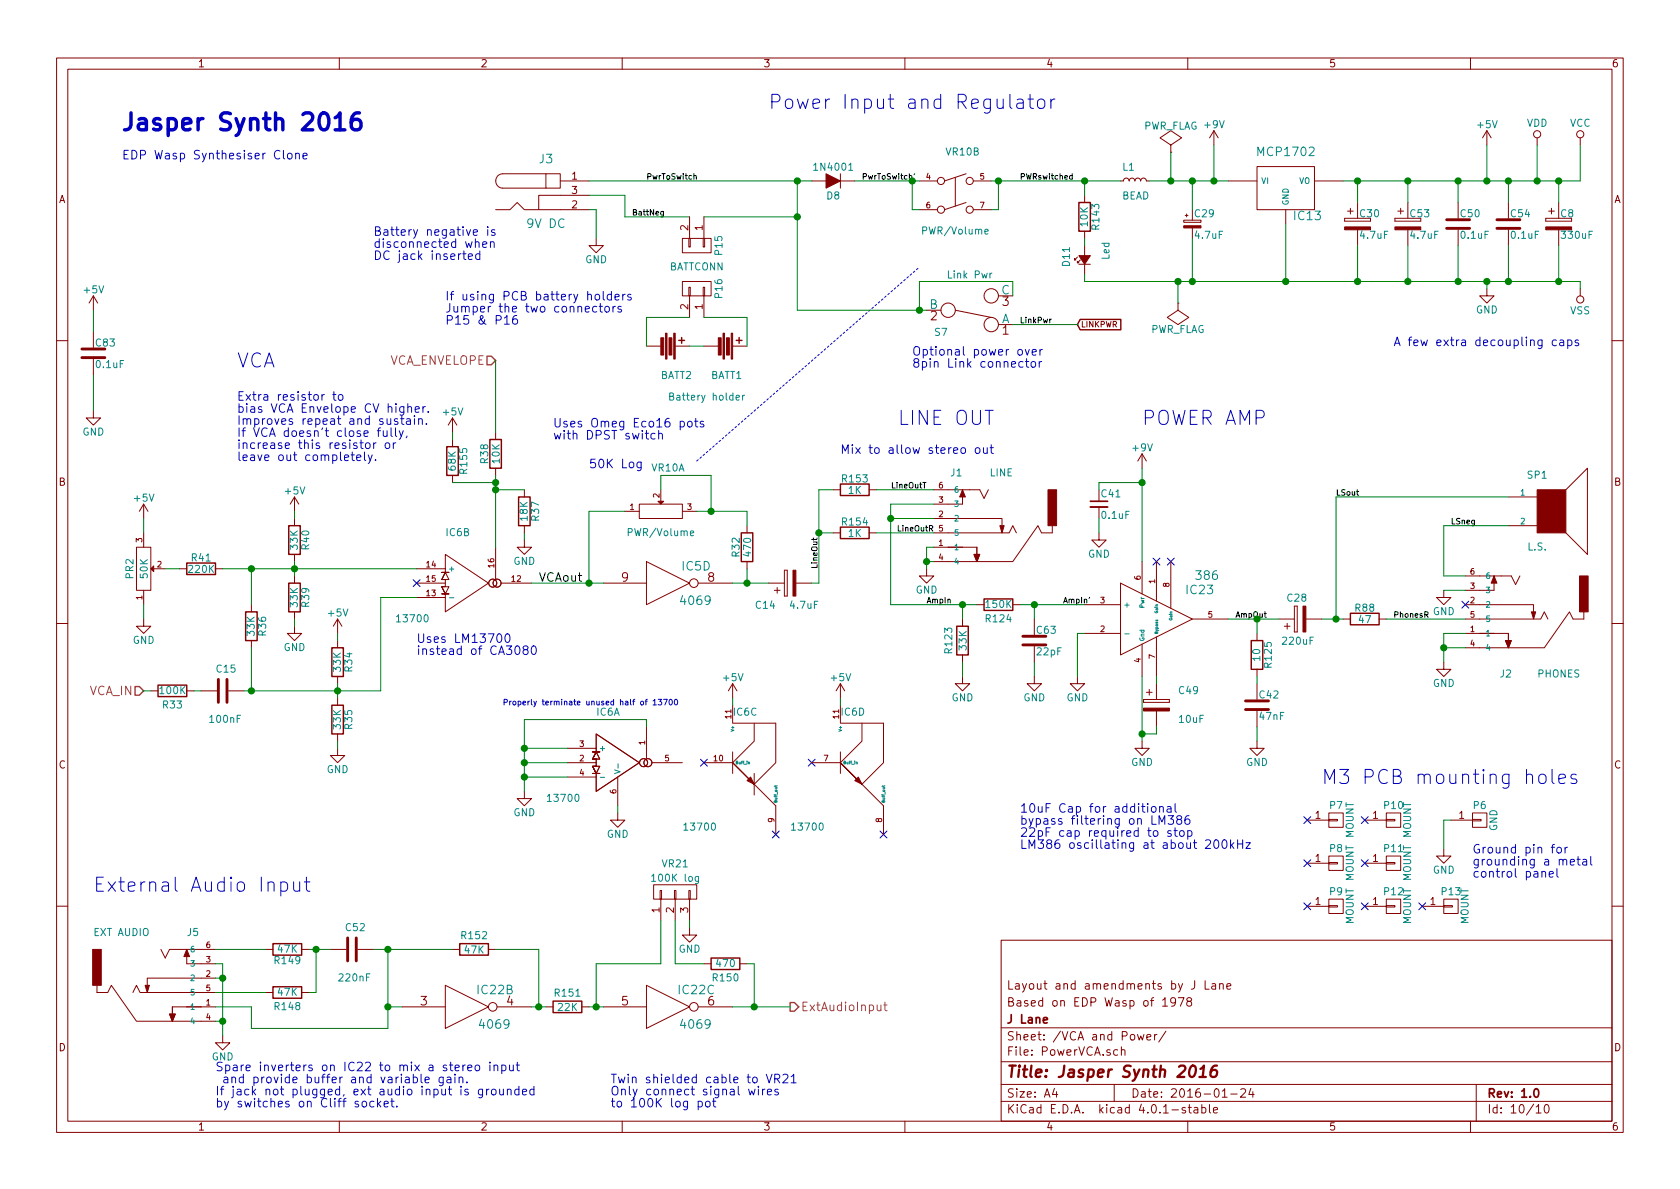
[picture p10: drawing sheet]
<svg xmlns="http://www.w3.org/2000/svg" width="297mm" height="210mm" viewBox="0 0 297 210" stroke-linecap="round" stroke-linejoin="round" font-family="sans-serif">
<defs><g id="words">
<text font-size="4.2" fill="#0000c2" x="21.6" y="23.1">Jasper Synth 2016</text>
<g font-size="3.5" fill="#0000c2">
<text x="135.9" y="19.3">Power Input and Regulator</text>
<text x="41.9" y="65">VCA</text>
<text x="158.7" y="75.2">LINE OUT</text>
<text x="201.9" y="75.2">POWER AMP</text>
<text x="233.7" y="138.7">M3 PCB mounting holes</text>
<text x="16.5" y="157.7">External Audio Input</text>
</g>
<text font-size="2.8" fill="#840000" x="178" y="190.5">Title: Jasper Synth 2016</text>
<g font-size="2.1" fill="#0000c2">
<text x="21.6" y="28.2">EDP Wasp Synthesiser Clone</text>
<text x="66" y="41.7">Battery negative is</text>
<text x="66" y="43.8">disconnected when</text>
<text x="66" y="46">DC jack inserted</text>
<text x="78.7" y="53.1">If using PCB battery holders</text>
<text x="78.7" y="55.3">Jumper the two connectors</text>
<text x="78.7" y="57.4">P15 &amp; P16</text>
<text x="161.3" y="62.9">Optional power over</text>
<text x="161.3" y="65">8pin Link connector</text>
<text x="246.4" y="61.2">A few extra decoupling caps</text>
<text x="41.9" y="70.9">Extra resistor to</text>
<text x="41.9" y="73">bias VCA Envelope CV higher.</text>
<text x="41.9" y="75.1">Improves repeat and sustain.</text>
<text x="41.9" y="77.3">If VCA doesn't close fully,</text>
<text x="97.8" y="75.6">Uses Omeg Eco16 pots</text>
<text x="97.8" y="77.7">with DPST switch</text>
<text x="41.9" y="79.4">increase this resistor or</text>
<text x="41.9" y="81.5">leave out completely.</text>
<text x="104.1" y="82.8">50K Log</text>
<text x="148.6" y="80.3">Mix to allow stereo out</text>
<text x="73.7" y="113.7">Uses LM13700</text>
<text x="73.7" y="115.8">instead of CA3080</text>
<text x="180.3" y="143.7">10uF Cap for additional</text>
<text x="180.3" y="145.8">bypass filtering on LM386</text>
<text x="180.3" y="148">22pF cap required to stop</text>
<text x="180.3" y="150.1">LM386 oscillating at about 200kHz</text>
<text x="260.3" y="150.9">Ground pin for</text>
<text x="260.3" y="153.1">grounding a metal</text>
<text x="260.3" y="155.2">control panel</text>
<text x="38.1" y="189.4">Spare inverters on IC22 to mix a stereo input</text>
<text x="38.7" y="191.6">and provide buffer and variable gain.</text>
<text x="107.9" y="191.6">Twin shielded cable to VR21</text>
<text x="38.1" y="193.7">If jack not plugged, ext audio input is grounded</text>
<text x="38.1" y="195.8">by switches on Cliff socket.</text>
<text x="107.9" y="193.7">Only connect signal wires</text>
<text x="107.9" y="195.8">to 100K log pot</text>
</g>
<g font-size="2.1" fill="#008484">
<text x="95.4" y="28.9">J3</text>
<text x="222.6" y="27.6">MCP1702</text>
<text x="93.4" y="40.3">9V DC</text>
<text x="228.9" y="38.9">IC13</text>
<text x="164.3" y="54.6">B</text>
<text x="177" y="57.1">A</text>
<text x="120.6" y="100.9">IC5D</text>
<text x="120.6" y="107">4069</text>
<text x="209.9" y="105.1">IC23</text>
<text x="211.6" y="102.5">386</text>
<text x="84.5" y="175.8">IC22B</text>
<text x="120.1" y="175.8">IC22C</text>
<text x="85" y="181.9">4069</text>
<text x="120.6" y="181.9">4069</text>
</g>
<text font-size="2.1" fill="#008400" x="177" y="52.1">C</text>
<g font-size="2.1" fill="#840000">
<text x="164.5" y="56.6">2</text>
<text x="177.2" y="59.2">1</text>
<text x="177.2" y="54.1">3</text>
<text x="109.9" y="102.9">9</text>
<text x="125.1" y="102.9">8</text>
<text x="74.3" y="177.8">3</text>
<text x="89.6" y="177.8">4</text>
<text x="109.9" y="177.8">5</text>
<text x="125.1" y="177.8">6</text>
<text x="178" y="178">Based on EDP Wasp of 1978</text>
<text x="178" y="175">Layout and amendments by J Lane</text>
<text x="178" y="184">Sheet: /VCA and Power/</text>
<text x="178" y="181">J Lane</text>
<text x="178" y="186.7">File: PowerVCA.sch</text>
<text x="178" y="196.9">KiCad E.D.A. kicad 4.0.1-stable</text>
<text x="178" y="194.1">Size: A4</text>
<text x="200" y="194.1">Date: 2016-01-24</text>
<text x="263" y="194.1">Rev: 1.0</text>
<text x="263" y="196.9">Id: 10/10</text>
</g>
<g font-size="2.1" fill="#848400">
<text x="68.5" y="64.5">VCA_ENVELOPE</text>
<text x="15.7" y="122.9">VCA_IN</text>
<text x="141.6" y="178.8">ExtAudioInput</text>
</g>
<text font-size="2.1" x="95.2" y="102.9">VCAout</text>
<g font-size="1.8" fill="#840000">
<text x="35" y="11.9">1</text>
<text x="85" y="11.9">2</text>
<text x="135" y="11.9">3</text>
<text x="185" y="11.9">4</text>
<text x="235" y="11.9">5</text>
<text x="285" y="11.9">6</text>
<text x="10.4" y="35.9">A</text>
<text x="101.1" y="31.7">1</text>
<text x="101.1" y="34.3">3</text>
<text x="285.4" y="35.9">A</text>
<text x="101.1" y="36.8">2</text>
<text x="121.7" y="40.7" transform="rotate(-90 121.7 40.7)">2</text>
<text x="124.2" y="40.7" transform="rotate(-90 124.2 40.7)">1</text>
<text x="121.7" y="54.7" transform="rotate(-90 121.7 54.7)">2</text>
<text x="124.2" y="54.7" transform="rotate(-90 124.2 54.7)">1</text>
<text x="10.4" y="85.9">B</text>
<text x="285.4" y="85.9">B</text>
<text x="10.4" y="135.9">C</text>
<text x="285.4" y="135.9">C</text>
<text x="232.6" y="144.8">1</text>
<text x="242.7" y="144.8">1</text>
<text x="258" y="144.8">1</text>
<text x="232.6" y="152.4">1</text>
<text x="242.7" y="152.4">1</text>
<text x="116.6" y="161.4" transform="rotate(-90 116.6 161.4)">1</text>
<text x="119.1" y="161.4" transform="rotate(-90 119.1 161.4)">2</text>
<text x="121.7" y="161.4" transform="rotate(-90 121.7 161.4)">3</text>
<text x="232.6" y="160">1</text>
<text x="242.7" y="160">1</text>
<text x="252.9" y="160">1</text>
<text x="10.4" y="185.9">D</text>
<text x="285.4" y="185.9">D</text>
<text x="35" y="199.9">1</text>
<text x="85" y="199.9">2</text>
<text x="135" y="199.9">3</text>
<text x="185" y="199.9">4</text>
<text x="235" y="199.9">5</text>
<text x="285" y="199.9">6</text>
</g>
<g font-size="1.8" fill="#008484">
<text x="202.1" y="22.9">PWR_FLAG</text>
<text x="213" y="22.7">+9V</text>
<text x="261.3" y="22.7">+5V</text>
<text x="269.9" y="22.4">VDD</text>
<text x="277.5" y="22.4">VCC</text>
<text x="167.3" y="27.5">VR10B</text>
<text x="144.2" y="30.2">1N4001</text>
<text x="146.2" y="35.2">D8</text>
<text x="198.3" y="35.2">BEAD</text>
<text x="198.5" y="30.2">L1</text>
<text x="163.4" y="41.4">PWR/Volume</text>
<text x="192.3" y="40" transform="rotate(-90 192.3 40)">10K</text>
<text x="194.4" y="40.5" transform="rotate(-90 194.4 40.5)">R143</text>
<text x="211.3" y="38.4">C29</text>
<text x="240.5" y="38.4">C30</text>
<text x="249.4" y="38.4">C53</text>
<text x="258.3" y="38.4">C50</text>
<text x="267.2" y="38.4">C54</text>
<text x="276" y="38.4">C8</text>
<text x="103.5" y="46.5">GND</text>
<text x="118.2" y="47.8">BATTCONN</text>
<text x="127.7" y="45" transform="rotate(-90 127.7 45)">P15</text>
<text x="189.2" y="47" transform="rotate(-90 189.2 47)">D11</text>
<text x="196.1" y="45.9" transform="rotate(-90 196.1 45.9)">Led</text>
<text x="211.4" y="42.2">4.7uF</text>
<text x="240.6" y="42.2">4.7uF</text>
<text x="249.5" y="42.2">4.7uF</text>
<text x="258.4" y="42.2">0.1uF</text>
<text x="267.3" y="42.2">0.1uF</text>
<text x="276.3" y="42.2">330uF</text>
<text x="14.9" y="51.9">+5V</text>
<text x="127.7" y="52.6" transform="rotate(-90 127.7 52.6)">P16</text>
<text x="167.8" y="49.2">Link Pwr</text>
<text x="165.3" y="59.4">S7</text>
<text x="203.3" y="58.9">PWR_FLAG</text>
<text x="260.9" y="55.4">GND</text>
<text x="277.6" y="55.6">VSS</text>
<text x="17" y="61.3">C83</text>
<text x="17.1" y="65.1">0.1uF</text>
<text x="116.7" y="67">BATT2</text>
<text x="118.9" y="70.8">Battery holder</text>
<text x="125.6" y="67">BATT1</text>
<text x="14.6" y="77">GND</text>
<text x="78.4" y="73.5">+5V</text>
<text x="80.6" y="83.2" transform="rotate(-90 80.6 83.2)">68K</text>
<text x="82.6" y="83.6" transform="rotate(-90 82.6 83.6)">R155</text>
<text x="86.3" y="81.9" transform="rotate(-90 86.3 81.9)">R38</text>
<text x="88.3" y="81.9" transform="rotate(-90 88.3 81.9)">10K</text>
<text x="115.3" y="83.4">VR10A</text>
<text x="200.3" y="79.8">+9V</text>
<text x="23.8" y="88.7">+5V</text>
<text x="50.5" y="87.4">+5V</text>
<text x="149" y="85.3">R153</text>
<text x="150" y="87.3">1K</text>
<text x="168.1" y="84.2">J1</text>
<text x="175" y="84.2">LINE</text>
<text x="194.8" y="87.9">C41</text>
<text x="270.1" y="84.6">SP1</text>
<text x="78.9" y="94.8">IC6B</text>
<text x="93.3" y="92" transform="rotate(-90 93.3 92)">18K</text>
<text x="95.3" y="92" transform="rotate(-90 95.3 92)">R37</text>
<text x="111.4" y="94.8">PWR/Volume</text>
<text x="149" y="92.9">R154</text>
<text x="150" y="94.9">1K</text>
<text x="194.9" y="91.7">0.1uF</text>
<text x="33.5" y="101.3">220K</text>
<text x="33.9" y="99.3">R41</text>
<text x="52.6" y="97.1" transform="rotate(-90 52.6 97.1)">33K</text>
<text x="54.7" y="97.1" transform="rotate(-90 54.7 97.1)">R40</text>
<text x="90.8" y="99.9">GND</text>
<text x="130.8" y="98.4" transform="rotate(-90 130.8 98.4)">R32</text>
<text x="132.8" y="98.2" transform="rotate(-90 132.8 98.2)">470</text>
<text x="192.4" y="98.6">GND</text>
<text x="270.2" y="97.3">L.S.</text>
<text x="23.6" y="102.3" transform="rotate(-90 23.6 102.3)">PR2</text>
<text x="26.1" y="102.2" transform="rotate(-90 26.1 102.2)">50K</text>
<text x="52.6" y="107.3" transform="rotate(-90 52.6 107.3)">33K</text>
<text x="54.7" y="107.3" transform="rotate(-90 54.7 107.3)">R39</text>
<text x="133.7" y="107.6">C14</text>
<text x="139.8" y="107.6">4.7uF</text>
<text x="161.9" y="104.9">GND</text>
<text x="174.4" y="107.5">150K</text>
<text x="227.7" y="106.4">C28</text>
<text x="23.4" y="113.8">GND</text>
<text x="45" y="112.4" transform="rotate(-90 45 112.4)">33K</text>
<text x="47" y="112.4" transform="rotate(-90 47 112.4)">R36</text>
<text x="58.1" y="109">+5V</text>
<text x="70.4" y="110">13700</text>
<text x="174.4" y="110">R124</text>
<text x="183.4" y="112.1">C63</text>
<text x="226.9" y="114">220uF</text>
<text x="239.7" y="108.1">R88</text>
<text x="240.3" y="110.2">47</text>
<text x="253.3" y="108.8">GND</text>
<text x="38.3" y="118.9">C15</text>
<text x="50.1" y="115.1">GND</text>
<text x="60.2" y="118.7" transform="rotate(-90 60.2 118.7)">33K</text>
<text x="62.3" y="118.7" transform="rotate(-90 62.3 118.7)">R34</text>
<text x="168.4" y="115.4" transform="rotate(-90 168.4 115.4)">R123</text>
<text x="170.9" y="114.9" transform="rotate(-90 170.9 114.9)">33K</text>
<text x="183.4" y="115.9">22pF</text>
<text x="222.8" y="116.8" transform="rotate(-90 222.8 116.8)">10</text>
<text x="224.8" y="117.9" transform="rotate(-90 224.8 117.9)">R125</text>
<text x="265.3" y="119.8">J2</text>
<text x="271.9" y="119.8">PHONES</text>
<text x="28.4" y="122.7">100K</text>
<text x="28.9" y="125.3">R33</text>
<text x="127.9" y="120.4">+5V</text>
<text x="147" y="120.4">+5V</text>
<text x="168.2" y="124">GND</text>
<text x="180.9" y="124">GND</text>
<text x="188.5" y="124">GND</text>
<text x="208.5" y="122.7">C49</text>
<text x="222.7" y="123.5">C42</text>
<text x="253.3" y="121.5">GND</text>
<text x="37.2" y="127.8">100nF</text>
<text x="60.2" y="128.9" transform="rotate(-90 60.2 128.9)">33K</text>
<text x="62.3" y="128.9" transform="rotate(-90 62.3 128.9)">R35</text>
<text x="105.5" y="126.5">IC6A</text>
<text x="129.7" y="126.5">IC6C</text>
<text x="148.8" y="126.5">IC6D</text>
<text x="208.6" y="127.8">10uF</text>
<text x="222.8" y="127.3">47nF</text>
<text x="57.7" y="136.7">GND</text>
<text x="200" y="135.4">GND</text>
<text x="220.3" y="135.4">GND</text>
<text x="97.1" y="141.8">13700</text>
<text x="235.2" y="143">P7</text>
<text x="244.8" y="143">P10</text>
<text x="260.6" y="143">P6</text>
<text x="90.8" y="144.3">GND</text>
<text x="107.3" y="148.1">GND</text>
<text x="121.2" y="146.9">13700</text>
<text x="140.3" y="146.9">13700</text>
<text x="264.7" y="147" transform="rotate(-90 264.7 147)">GND</text>
<text x="115.7" y="155.9">100K log</text>
<text x="117.1" y="153.4">VR21</text>
<text x="235.2" y="150.7">P8</text>
<text x="244.8" y="150.7">P11</text>
<text x="253.3" y="154.5">GND</text>
<text x="235.2" y="158.3">P9</text>
<text x="244.8" y="158.3">P12</text>
<text x="255" y="158.3">P13</text>
<text x="16.7" y="165.5">EXT AUDIO</text>
<text x="33.1" y="165.5">J5</text>
<text x="61.2" y="164.6">C52</text>
<text x="81.7" y="166.1">R152</text>
<text x="239.3" y="163.5" transform="rotate(-90 239.3 163.5)">MOUNT MOUNT MOUNT</text>
<text x="249.5" y="163.5" transform="rotate(-90 249.5 163.5)">MOUNT MOUNT MOUNT</text>
<text x="259.6" y="163.5" transform="rotate(-90 259.6 163.5)">MOUNT</text>
<text x="48.7" y="170.5">R149</text>
<text x="49.2" y="168.4">47K</text>
<text x="60.1" y="173.5">220nF</text>
<text x="82.2" y="168.6">47K</text>
<text x="120" y="168.4">GND</text>
<text x="126.2" y="173.5">R150</text>
<text x="126.8" y="171">470</text>
<text x="48.7" y="178.6">R148</text>
<text x="49.2" y="176.1">47K</text>
<text x="98.2" y="176.2">R151</text>
<text x="98.7" y="178.8">22K</text>
<text x="37.4" y="187.5">GND</text>
</g>
<g font-size="1.4">
<text x="114.3" y="31.7">PwrToSwitch</text>
<text x="152.4" y="31.7">PwrToSwitch'</text>
<text x="180.3" y="31.7">PWRswitched</text>
<text x="111.8" y="38.1">BattNeg</text>
<text x="180.3" y="57.1">LinkPwr</text>
<text x="157.8" y="86.4">LineOutT</text>
<text x="236.2" y="87.6">LSout</text>
<text x="158.9" y="94">LineOutR</text>
<text x="256.5" y="92.7">LSneg</text>
<text x="144.5" y="100.6" transform="rotate(-90 144.5 100.6)">LineOut</text>
<text x="163.8" y="106.7">AmpIn</text>
<text x="188" y="106.7">AmpIn'</text>
<text x="246.4" y="109.2">PhonesR</text>
</g>
<g font-size="1.4" fill="#840000">
<text x="163.8" y="31.7">4</text>
<text x="173.3" y="31.7">5</text>
<text x="163.8" y="36.8">6</text>
<text x="173.3" y="36.8">7</text>
<text x="191.1" y="57.9">LINKPWR</text>
<text x="116.6" y="88" transform="rotate(-90 116.6 88)">2</text>
<text x="166" y="88.9">3</text>
<text x="166" y="86.4">6</text>
<text x="25.1" y="95.9" transform="rotate(-90 25.1 95.9)">3</text>
<text x="111.4" y="90.2">1</text>
<text x="121.5" y="90.2">3</text>
<text x="166" y="91.4">2</text>
<text x="166" y="94">5</text>
<text x="27.8" y="100.3">2</text>
<text x="75.4" y="100.3">14</text>
<text x="87.4" y="100.3" transform="rotate(-90 87.4 100.3)">16</text>
<text x="166" y="96.5">1</text>
<text x="166" y="99.1">4</text>
<text x="260" y="101.6">6</text>
<text x="25.1" y="106" transform="rotate(-90 25.1 106)">1</text>
<text x="75.4" y="105.4">13</text>
<text x="75.4" y="102.9">15</text>
<text x="90.5" y="102.9">12</text>
<text x="194.6" y="106.7">3</text>
<text x="201.7" y="102.5" transform="rotate(-90 201.7 102.5)">6</text>
<text x="204.2" y="103.2" transform="rotate(-90 204.2 103.2)">1</text>
<text x="206.8" y="103.8" transform="rotate(-90 206.8 103.8)">8</text>
<text x="260" y="106.7">2</text>
<text x="260" y="104.1">3</text>
<text x="194.6" y="111.8">2</text>
<text x="213.6" y="109.2">5</text>
<text x="260" y="111.8">1</text>
<text x="260" y="109.2">5</text>
<text x="201.7" y="117.1" transform="rotate(-90 201.7 117.1)">4</text>
<text x="204.2" y="116.5" transform="rotate(-90 204.2 116.5)">7</text>
<text x="260" y="114.3">4</text>
<text x="114" y="131.7" transform="rotate(-90 114 131.7)">1</text>
<text x="129.3" y="127" transform="rotate(-90 129.3 127)">11</text>
<text x="148.3" y="127" transform="rotate(-90 148.3 127)">11</text>
<text x="102.5" y="134.6">2</text>
<text x="102.5" y="132.1">3</text>
<text x="102.5" y="137.2">4</text>
<text x="117.6" y="134.6">5</text>
<text x="126.2" y="134.6">10</text>
<text x="145.7" y="134.6">7</text>
<text x="109" y="140.3" transform="rotate(-90 109 140.3)">6</text>
<text x="136.9" y="145.4" transform="rotate(-90 136.9 145.4)">9</text>
<text x="156" y="145.4" transform="rotate(-90 156 145.4)">8</text>
<text x="36.4" y="167.6">6</text>
<text x="36.4" y="172.7">2</text>
<text x="36.4" y="170.2">3</text>
<text x="36.4" y="177.8">1</text>
<text x="36.4" y="175.3">5</text>
<text x="36.4" y="180.3">4</text>
</g>
<g font-size="1.4" fill="#008484">
<text x="223" y="32.5">VI</text>
<text x="229.6" y="32.5">VO</text>
<text x="227.8" y="36.3" transform="rotate(-90 227.8 36.3)">GND</text>
<text x="168.7" y="89.6">3</text>
<text x="168.7" y="87.1">6</text>
<text x="268.9" y="87.6">1</text>
<text x="168.7" y="92.2">2</text>
<text x="168.7" y="94.7">5</text>
<text x="268.9" y="92.7">2</text>
<text x="79.2" y="101.1">+</text>
<text x="168.7" y="97.3">1</text>
<text x="168.7" y="99.8">4</text>
<text x="198.6" y="107.4">+</text>
<text x="262.6" y="107.4">2</text>
<text x="262.6" y="104.9">3</text>
<text x="262.6" y="102.4">6</text>
<text x="262.6" y="112.5">1</text>
<text x="262.6" y="110">5</text>
<text x="262.6" y="115.1">4</text>
<text x="105.9" y="132.8">+</text>
<text x="33.8" y="173.5">2</text>
<text x="33.8" y="168.4">6</text>
<text x="33.8" y="170.9">3</text>
<text x="33.8" y="178.6">1</text>
<text x="33.8" y="176">5</text>
<text x="33.8" y="181.1">4</text>
</g>
<text font-size="1.4" fill="#008400" x="218.4" y="109.2">AmpOut</text>
<text font-size="1.4" fill="#0000c2" x="88.9" y="124.7">Properly terminate unused half of 13700</text>
<g font-size="1.1" fill="#008484">
<text x="202.3" y="107.5" transform="rotate(-90 202.3 107.5)">Pwr</text>
<text x="202.3" y="113.4" transform="rotate(-90 202.3 113.4)">Gnd</text>
</g>
<g font-size=".7" fill="#008484">
<text x="204.7" y="112.1" transform="rotate(-90 204.7 112.1)">Bypass</text>
<text x="204.7" y="108.4" transform="rotate(-90 204.7 108.4)">Gain</text>
<text x="207.3" y="109.6" transform="rotate(-90 207.3 109.6)">Gain</text>
<text x="129.8" y="129.2" transform="rotate(-90 129.8 129.2)">V+</text>
<text x="148.8" y="129.2" transform="rotate(-90 148.8 129.2)">V+</text>
<text x="130" y="135.1">Buff_in</text>
<text x="149.1" y="135.1">Buff_in</text>
<text x="137.4" y="142" transform="rotate(-90 137.4 142)">Buff_out</text>
<text x="156.5" y="142" transform="rotate(-90 156.5 142)">Buff_out</text>
</g>
</g></defs>
<g fill="none" stroke="#840000" stroke-width=".18">
<path d="M10 10.3h277v189.9h-277zM12 12.2h273v186.1h-273zM60 10.3v1.9M110 10.3v1.9M160 10.3v1.9M210 10.3v1.9M260 10.3v1.9M87.6 37.1h2.6l1.2-1.3 1.3 1.3h11.4M96.5 30.7h2.6v2.6h-2.6zM96.5 30.7h-7.6a1.27 1.27 0 0 0-1.2 1.3 1.27 1.27 0 0 0 1.2 1.3h7.6M99.1 32h5M104.1 34.5h-8.9v2.6"/>
<path d="M121.9 38.3v3.9M124.5 38.3v3.9M143.5 32h2.5M148.6 32h2.5M148.6 30.7v2.6M162.6 32h3.1M162.6 37.1h3.1M168.9 31.4v5M170.8 35.8l-3.8 1.3M170.8 30.7l-3.8 1.3M172.1 32h3.2M172.1 37.1h3.2"/>
<path d="M191.8 34.5v1.3M198.1 32h.5l.2-.3 .2-.2 .5 .1 .1 .4 .2-.3 .3-.2 .4 .1 .2 .4 .1-.3 .3-.2 .4 .1 .2 .4 .1-.3 .3-.2 .4 .1 .2 .4h.5M207 26.9h.1M207 25.6l1.9-1.2-1.9-1.3-1.9 1.3 1.9 1.2v1.3M209.3 38.9h3v.4h-3zM209.5 38.1h.6M209.8 37.8v.5M214.6 23.1l-.7 1.3M214.6 23.1v2.5M214.6 23.1l.8 1.3M217.2 32h5M222.2 29.5h10.2v7.6h-10.2z"/>
<path d="M227.3 37.1v2.5M232.4 32h5.1M237.7 38.6v.5zM237.7 39.1h4.6zM237.7 38.6h4.6zM238.3 37.3h1M238.8 36.8v1M240 35.8v2.8M242.3 38.6v.5zM246.6 38.6v.5zM246.6 39.1h4.6zM246.6 38.6h4.6z"/>
<path d="M247.1 37.3h1.1M247.6 36.8v1M248.9 35.8v2.8M251.2 38.6v.5zM257.8 35.8v2.8M262.9 23.1l-.8 1.3M262.9 23.1v2.5M262.9 23.1l.8 1.3M266.7 35.8v2.8M271.8 24.4v1.2M273.3 38.6v.5zM273.3 39.1h4.6z"/>
<path d="M273.3 38.6h4.6zM273.8 37.3h1M274.3 36.8v1M275.6 35.8v2.8M277.9 38.6v.5zM279.4 24.4v1.2M16.5 52.3v2.6M16.5 58.7v2.8M16.5 52.3l-.8 1.3M16.5 52.3l.8 1.3M105.4 42.2v1.2h1.3l-1.3 1.3-1.3-1.3h1.3M120.6 42.2h5.1v2.5h-5.1z"/>
<path d="M120.6 49.8h5.1v2.5h-5.1zM121.8 42.2h.2v1.5h-.2zM121.8 50.8h.2v1.5h-.2zM121.9 52.3v3.8M124.3 42.2h.3v1.5h-.3zM124.3 50.8h.3v1.5h-.3zM124.5 52.3v3.8M168.9 54.9l6.4 1.2M190.5 45.5l-.5 .5v-.3v.3h.2M190.8 46.7h2M191 46l-.5 .5v-.3v.3h.3M191.8 40.9v1.3"/>
<path d="M191.8 43.4v1.8M191.8 46.7v1.8M208.3 53.6h.1M208.3 53.6v1.3l1.9 1.2-1.9 1.3-1.9-1.3 1.9-1.2M210.8 40.3v1.9M240 40.6v2.8M248.9 40.6v2.8M257.8 40.6v2.8M262.9 51v1.3h1.3l-1.3 1.3-1.3-1.3h1.3M266.7 40.6v2.8M275.6 40.6v2.8M279.4 51v1.3"/>
<path d="M10 60.2h2M16.5 72.6v1.3h1.3l-1.3 1.3-1.3-1.3h1.3M16.5 63.5v2.8M80 73.9v2.5M80 77.7v1.3M80 73.9l-.8 1.3M80 73.9l.8 1.3M87.6 76.4v1.3M114.3 61.2h2.5M119.4 61.2h2.5M124.5 61.2h2.5M129.5 61.2h2.6"/>
<path d="M285 60.2h2M24.1 96.8h2.6v7.6h-2.6zM25.4 89.1v2.6M25.4 94.2v2.6M25.4 89.1l-.8 1.3M25.4 89.1l.8 1.3M52.1 87.9v2.5M52.1 91.7v1.3M52.1 98v1.3M52.1 87.9l-.8 1.2M52.1 87.9l.7 1.2M78.7 98l7.7 5.1-7.7 5.1v-3.2h-.6h1.3h-.7l.7-1.2h-1.3l.6 1.2-.6-1.2h.6v-1.3h.7l-.7-1.3h.7h-1.3h.6l-.6 1.3h.6h-.6l.6-1.3z"/>
<path d="M80 84.1v1.2M87.6 82.8v1.3M87.6 96.8v5.6M92.7 95.5v1.3h1.3l-1.3 1.2-1.3-1.2h1.3M92.7 86.6v1.3M92.7 93v1.2M110.5 90.4h2.5M113 89.1h7.6v2.6h-7.6zM114.3 99.3l7.6 3.8-7.6 3.8zM116.8 86.6v2M120.6 90.4h2.6M132.1 93v1.2"/>
<path d="M132.1 99.3v1.3M147.3 86.6h1.3M147.3 94.2h1.3M153.7 86.6h1.2M153.7 94.2h1.2M165.1 91.7h12.1v1.3M165.1 94.2h13.3l.7-1.2 .6 1.2M165.1 86.6h8.1l.8 1.5 .8-1.5M165.1 96.8h7.6v2.5M170.2 86.6v2.5h-5.1M186.1 93v1.2h-2l-.6-1.2-4.4 6.3h-14M194.3 94.2v1.3h1.3l-1.3 1.3-1.3-1.3h1.3"/>
<path d="M194.3 89.7v2M201.9 80.3l-.7 1.2M201.9 80.3v2.5M201.9 99.3v5.7M201.9 80.3l.8 1.2M204.5 99.3v7M207 99.3v8.3M266.7 87.9h5.1M266.7 93h5.1M276.9 86.6l3.8-3.8v15.2l-3.8-3.8M10 110.3h2M25.4 109.5v1.2h1.3l-1.3 1.3-1.3-1.3h1.3"/>
<path d="M25.4 104.4v2.5M27.2 100.6h2M31.7 100.6h1.3M38.1 100.6h1.3M44.4 106.9v1.3M44.4 113.3v1.2M52.1 110.7v1.3h1.2l-1.2 1.3-1.3-1.3h1.3M52.1 101.8v1.3M52.1 108.2v1.3M59.7 109.5v2.5M59.7 113.3v1.2M59.7 119.6v1.3"/>
<path d="M59.7 109.5l-.8 1.2M59.7 109.5l.8 1.2M73.7 103.1h5M73.7 105.7h5M73.7 100.6h5M88.6 103.1h5.4M106.7 103.1h7.6M123.4 103.1h6.1M135.9 103.1h2.8M136.9 104.4h1M137.4 103.9v1M138.7 105.4h.5z"/>
<path d="M138.7 100.8v4.6zM138.7 100.8h.5zM139.2 100.8v4.6zM140.7 103.1h2.8M163.8 100.6v1.2h1.3l-1.3 1.3-1.2-1.3h1.2M170.2 119.6v1.3h1.2l-1.2 1.3-1.3-1.3h1.3M170.2 109.5v1.2M170.2 115.8v1.3M172.7 106.9h1.3M179.1 106.9h1.2M182.9 119.6v1.3h1.2l-1.2 1.3-1.3-1.3h1.3M182.9 109.5v2.8"/>
<path d="M182.9 114.3v2.8M190.5 119.6v1.3h1.3l-1.3 1.3-1.3-1.3h1.3M191.8 106.9h6.3M191.8 112h6.3M198.1 103.1l12.7 6.4-12.7 6.3zM201.9 113.9v5.7M204.5 112.6v7M210.8 109.5h6.4M222.2 112v1.3M222.2 118.4v1.2M226.1 109.5h2.8M227.1 110.7h1"/>
<path d="M227.6 110.2v1M228.9 111.8h.5zM228.9 107.2v4.6zM228.9 107.2h.5zM229.4 107.2v4.6zM230.9 109.5h2.8M237.5 109.5h1.3M243.8 109.5h1.3M255.3 117.1v1.3h1.2l-1.2 1.2-1.3-1.2h1.3M255.3 104.4v1.3h1.2l-1.2 1.2-1.3-1.2h1.3M259.1 106.9h12v1.3M259.1 109.5h13.3l.6-1.3 .7 1.3"/>
<path d="M259.1 101.8h8.1l.8 1.6 .7-1.6M259.1 112h7.6v2.5M264.2 101.8v2.6h-5.1M280 108.2v1.3h-1.9l-.6-1.3-4.5 6.3h-13.9M285 110.3h2M26.7 122.2h1.2M33 122.2h1.3M35.6 122.2h2.8M40.4 122.2h2.8M59.7 132.3v1.3h1.3l-1.3 1.3-1.3-1.3h1.3M59.7 123.4v1.3M59.7 129.8v1.3"/>
<path d="M92.7 139.9v1.3h1.3l-1.3 1.3-1.3-1.3h1.3M100.3 134.9h5.1M100.3 132.3h5.1M100.3 137.4h5.1M105.4 129.8l7.6 5.1-7.6 5v-3.1h-.6h1.2h-.6l.6-1.3h-1.2l.6 1.3-.6-1.3h.6v-1.3h.6l-.6-1.2h.6h-1.2h.6l-.6 1.2h.6h-.6l.6-1.2zM109.2 137.4v5.1M114.3 128.5v5.6M115.2 134.9h5.4M129.5 127.9h7.7v7l-3.9 3.8 3.9 3.8v5.1M129.5 120.9v2.5M129.5 124.7v3.1M129.5 133v3.8"/>
<path d="M129.5 120.9l-.7 1.3M129.5 120.9l.8 1.3M133.3 127.9v3.2l-3.8 3.8h-5M133.3 136.8v3.8M148.6 127.9h7.6v7l-3.8 3.8 3.8 3.8v5.1M148.6 120.9v2.5M148.6 124.7v3.1M148.6 133v3.8M148.6 120.9l-.8 1.3M148.6 120.9l.8 1.3M152.4 127.9v3.2l-3.8 3.8h-5.1M201.9 131.1v1.2h1.3l-1.3 1.3-1.2-1.3h1.2"/>
<path d="M202.2 123.7v.5zM202.2 124.2h4.6zM202.2 123.7h4.6zM202.7 122.4h1M203.2 121.9v1M204.5 120.9v2.8M204.5 125.7v2.8M206.8 123.7v.5zM222.2 131.1v1.2h1.3l-1.3 1.3-1.2-1.3h1.2M222.2 120.9v2.8M222.2 125.7v2.8M109.2 143.8v1.2h1.3l-1.3 1.3-1.3-1.3h1.3"/>
<path d="M115.6 156.5h7.6v2.5h-7.6zM116.7 157.5h.3v1.5h-.3zM116.8 159v3.8M119.3 157.5h.2v1.5h-.2zM119.4 159v3.8M121.8 157.5h.2v1.5h-.2zM121.9 159v3.8M231.1 145h3.8M231.1 152.6h3.8M234.9 144.9h1.6v.3h-1.6zM234.9 143.8h2.6v2.5h-2.6zM234.9 152.5h1.6v.3h-1.6z"/>
<path d="M234.9 151.4h2.6v2.5h-2.6zM234.9 159h2.6v2.5h-2.6zM241.3 145h3.8M241.3 152.6h3.8M245.1 144.9h1.5v.3h-1.5zM245.1 143.8h2.5v2.5h-2.5zM245.1 152.5h1.5v.3h-1.5zM245.1 151.4h2.5v2.5h-2.5zM245.1 159h2.5v2.5h-2.5zM255.3 159h2.5v2.5h-2.5zM255.3 150.1v1.3h1.2l-1.2 1.2-1.3-1.2h1.3M256.5 145h3.8"/>
<path d="M260.3 144.9h1.6v.3h-1.6zM260.3 143.8h2.6v2.5h-2.6zM10 160.2h2M17.1 174.2v1.3h1.9l.7-1.3 4.4 6.4h14M23.5 175.5l.6-1.3 .7 1.3h13.3M28.4 167.9l.8 1.5 .8-1.5h8.1M33 167.9v2.5h5.1M38.1 173h-12.1v1.2M38.1 178h-7.6v2.6M47 167.9h1.3M47 175.5h1.3M53.3 167.9h1.3"/>
<path d="M53.3 175.5h1.3M58.4 167.9h2.8M63.2 167.9h2.8M71.1 178h7.6M78.7 174.2l7.7 3.8-7.7 3.9zM80 167.9h1.3M86.4 167.9h1.2M87.9 178h6.1M96.5 178h1.3M102.9 178h1.2M106.7 178h7.6M114.3 174.2l7.6 3.8-7.6 3.9z"/>
<path d="M121.9 164.1v1.2h-1.3l1.3 1.3 1.3-1.3h-1.3M123.4 178h6.1M124.5 170.4h1.2M130.8 170.4h1.3M177 166.3h108v32h-108zM205.6 176.9l.4-.5v1.5M205.6 177.9h.8M207.8 177.1l-.2 .3h-.3l-.3-.3v-.4l.1-.2 .5-.1 .2 .2a1.19 1.19 0 0 1-.2 1.2l-.5 .1M208.3 176.4h1l-.6 1.5M210.1 177.1l-.3-.3 .1-.2 .2-.2 .4 .1 .2 .2-.1 .2-.6 .2a.48 .48 0 0 0-.1 .7l.2 .1 .5-.1a.48 .48 0 0 0-.2-.7M213.1 173.4v1.5h.7M214.3 174h.6v.9"/>
<path d="M214.9 174.3l-.4 .1-.3 .2 .3 .3 .4-.1M215.6 174.1l.2-.2 .4 .1 .1 .9M215.6 173.9v1M216.9 174.4l.7-.1v-.3l-.5-.1-.2 .2 .1 .7h.6M231.1 160.3h3.8M234.9 160.1h1.6v.3h-1.6zM241.3 160.3h3.8M245.1 160.1h1.5v.3h-1.5zM251.5 160.3h3.8M255.3 160.1h1.5v.3h-1.5zM285 160.2h2M39.4 183.1v1.3h1.2l-1.2 1.3-1.3-1.3h1.3"/>
<path d="M60 198.3v1.9M110 198.3v1.9M160 198.3v1.9M177 194.8h108M177 191.8h108M177 187.8h108M177 181.8h108M186.4 192.5l-.3 1h.9M186.8 193v1M197 191.8v3M197.6 185.7l-.4-.1-.3 .3 .1 .6 .2 .1 .4-.1M198.3 185.7l.2-.1 .4 .1v.9"/>
<path d="M198.3 185.1v1.5M201.1 182.9l.3 1 .3-.7 .3 .7 .3-1M202.8 183.4l.7-.1-.1-.3-.4-.1-.2 .2v.7h.6M204.1 182.9v1M204.6 182.9l-.5 .3M206.1 182.3l-1.2 2M209.6 195.9a.37 .37 0 0 0-.6 .1l.1 .3 .5 .1 .1 .1-.3 .3-.4-.1M210 198.3v1.9M210.1 195.8h.5M210.3 195.3v1.3l.3 .2M211.2 195.9h.5l.1 .9M211.8 196.2l-.5 .1-.2 .2 .2 .3 .5-.1"/>
<path d="M212.5 195.9l.4-.1 .3 .3-.1 .6h-.6M212.5 195.3v1.5M213.8 195.3v1.3l.2 .2M214.6 196.3l.7-.1-.1-.3-.4-.1-.2 .2v.7h.6M216.1 194h.9M217.6 193.5h1.1M219.4 192.7l.2-.2h.4l.2 .5-.9 1h.9M221.2 192.5l-.4 1h.9M221.5 193v1M260 198.3v1.9M261 191.8v6.5M271.6 195.8l.4-.5v1.5"/>
<path d="M271.6 196.8h.9M273.2 195.5l.2-.2a.81 .81 0 0 1 .6 .6 .81 .81 0 0 1-.3 .8l-.2 .1a.79 .79 0 0 1-.3-1.3z"/>
<circle cx="166.4" cy="37.1" r=".63"/>
<circle cx="166.4" cy="32" r=".63"/>
<circle cx="171.4" cy="32" r=".63"/>
<circle cx="171.4" cy="37.1" r=".63"/>
<circle cx="271.8" cy="23.7" r=".63"/>
<circle cx="279.4" cy="23.7" r=".63"/>
<circle cx="167.6" cy="54.9" r="1.27"/>
<circle cx="175.3" cy="57.4" r="1.27"/>
<circle cx="175.3" cy="52.3" r="1.27"/>
<circle cx="279.4" cy="53" r=".63"/>
<circle cx="87.1" cy="103.1" r=".71"/>
<circle cx="87.9" cy="103.1" r=".71"/>
<circle cx="122.7" cy="103.1" r=".76"/>
<circle cx="113.8" cy="134.9" r=".71"/>
<circle cx="114.6" cy="134.9" r=".71"/>
<circle cx="87.1" cy="178" r=".76"/>
<circle cx="122.7" cy="178" r=".76"/>
</g>
<path d="M192.8 88.6h3M271.3 192.7l.3-.2a.81 .81 0 0 1 .5 .6 .81 .81 0 0 1-.2 .8l-.2 .1a.79 .79 0 0 1-.4-1.3z" fill="none" stroke="#840000" stroke-width=".3"/>
<path d="M210.7 188.5a.45 .45 0 0 1 .7 .3 1.19 1.19 0 0 1-.8 1.6l-.2-.1a1.48 1.48 0 0 1 .3-1.8zM212.1 190.4h1.1M212.2 189l.7-.6-.3 2M215.2 188.4a.93 .93 0 0 0-1.1 .9v1l.3 .1 .5-.1a.82 .82 0 0 0 .2-.9l-.2-.2a.69 .69 0 0 0-.8 .4" fill="none" stroke="#840000" stroke-width=".41"/>
<g fill="#840000" stroke="#840000" stroke-width=".18">
<path d="M146 30.7l2.6 1.3-2.6 1.3z"/>
<path d="M190.8 45.2h2l-1 1.5z"/>
<path d="M209.3 39.9h3v.4h-3z"/>
<path d="M237.7 40.1h4.6v.5h-4.6z"/>
<path d="M117.7 58.9h.2v4.6h-.2z"/>
<path d="M119.1 58.9h.3v4.6h-.3z"/>
<path d="M116.8 59.7h.5v3.1h-.5z"/>
<path d="M118.3 59.7h.5v3.1h-.5z"/>
<path d="M127.8 58.9h.3v4.6h-.3z"/>
<path d="M129.3 58.9h.2v4.6h-.2z"/>
<path d="M127 59.7h.5v3.1h-.5z"/>
<path d="M128.4 59.7h.6v3.1h-.6z"/>
<path d="M140.2 100.8h.5v4.6h-.5z"/>
<path d="M230.4 107.2h.5v4.6h-.5z"/>
<path d="M271.8 86.6h5.1v7.6h-5.1z"/>
<path d="M270.8 108.2h.7l-.4 1.3z"/>
<path d="M279.3 101.8h1.5v6.4h-1.5z"/>
<path d="M266.2 113.3h1l-.5 1.2z"/>
<path d="M264.2 101.8l.5 1.3h-1z"/>
<path d="M176.8 93h.7l-.3 1.2z"/>
<path d="M185.3 86.6h1.5v6.4h-1.5z"/>
<path d="M172.2 98h1l-.5 1.3z"/>
<path d="M170.2 86.6l.5 1.3h-1z"/>
<path d="M202.2 125.2h4.6v.5h-4.6z"/>
<path d="M27.2 100.1v1l-.5-.5z"/>
<path d="M273.3 40.1h4.6v.5h-4.6z"/>
<path d="M116.3 88.6h1l-.5 .5z"/>
<path d="M129.5 134.9l3.8 3.8-1.2-.7 .6-.6 .6 1.3z"/>
<path d="M25.7 174.2h.7l-.4 1.3z"/>
<path d="M16.4 167.9h1.5v6.3h-1.5z"/>
<path d="M30 179.3h1l-.5 1.3z"/>
<path d="M33 167.9l.5 1.3h-1z"/>
<path d="M148.6 134.9l3.8 3.8-1.3-.7 .7-.6 .6 1.3z"/>
<path d="M246.6 40.1h4.6v.5h-4.6z"/>
</g>
<g fill="none" stroke="#008484" stroke-width=".18">
<path d="M150.1 30.1h.7M174.1 41l.6-.2v-.2l-.4-.1-.2 .2 .1 .6h.5M175.4 48.3l-.4 .3M118.4 70.1l.6-.1v-.4l-.6-.1v1.3h.5l.2-.2v-.3l-.3-.2M130.1 70.3l.6-.1v-.2l-.4-.1-.2 .2 .1 .6h.5M131.3 69.9v.9M131.6 69.9l-.3 .2M122.1 94.3l.6-.1-.1-.3h-.3l-.2 .2v.6h.5M79.5 105.7h.7M198.9 112.1h.7M106.1 137.5h.8M108.7 136.1l1 .4-1 .3"/>
<path d="M109.3 135.1v.7M132.3 134.8h.2v.3M137.1 138.9v.2M137.4 138.9l-.1 .1h-.4M151.4 134.8h.2v.3M156.1 138.9v.2M156.4 138.9v.1h-.5M115.2 154.9l.4-.3v1.2M115.2 155.8h.7M123.5 155l-.1 1.2h-.4M123.5 155.1l-.4-.1-.2 .2 .1 .6h.5"/>
</g>
<g fill="none" stroke="#840000" stroke-width=".25">
<path d="M190.8 35.8h2v5.1h-2zM120.5 59.7v1M130.7 59.7v1M191 56.5h7.2v1.8h-7.2l-.5-.9zM79 79h2v5.1h-2zM86.6 77.7h2v5.1h-2zM120 60.2h1M130.2 60.2h1M33 99.6h5.1v2h-5.1zM51.1 93h2v5h-2zM91.7 87.9h2v5.1h-2zM131.1 94.2h2v5.1h-2z"/>
<path d="M148.6 85.6h5.1v2h-5.1zM148.6 93.2h5.1v2h-5.1zM43.4 108.2h2.1v5.1h-2.1zM51.1 103.1h2v5.1h-2zM58.7 114.5h2v5.1h-2zM169.2 110.7h2v5.1h-2zM174 105.9h5.1v2h-5.1zM221.2 113.3h2.1v5.1h-2.1zM238.8 108.5h5v2h-5zM27.9 121.2h5.1v2h-5.1zM58.7 124.7h2v5.1h-2zM48.3 174.5h5v2h-5z"/>
<path d="M48.3 166.9h5v2h-5zM81.3 166.9h5.1v2h-5.1zM97.8 177h5.1v2.1h-5.1zM125.7 169.4h5.1v2h-5.1z"/>
</g>
<g fill="none" stroke="#840000" stroke-width=".51">
<path d="M255.8 38.9h4M264.7 38.9h4M255.8 40.4h4M264.7 40.4h4M14.5 63.2h4M14.5 61.7h4M180.8 114h4.1M180.8 112.5h4.1M38.6 120.1v4.1M40.1 120.1v4.1M220.2 125.5h4.1M220.2 123.9h4.1"/>
<path d="M61.5 165.9v4M63 165.9v4"/>
</g>
<g fill="none" stroke="#0000c2" stroke-width=".18">
<path d="M178.6 16.7v2.1l.1 .3 .2 .1M179.9 17.6l.2-.1 .7 .1 .1 1.6M180.9 18.1l-.2 .1h-.6a.48 .48 0 0 0-.4 .5 .48 .48 0 0 0 .4 .5l.8-.1M181.8 17.5h.9M182.1 16.7v2.1l.1 .3 .5 .1M183.5 17.7a.69 .69 0 0 1 1.2 .3v.7a.68 .68 0 0 1-.6 .5 .68 .68 0 0 1-.7-.5zM185.8 17.5v1.7M186.5 17.5a.68 .68 0 0 0-.7 .5M50.9 27.2l.2-.1 .5 .1v.6l-.1 .2-.4 .1-.2-.1zM52.3 27.2a.36 .36 0 0 1 .6 .1v.8M52.3 27.1v1M53.6 27.6l.7-.1-.1-.3-.4-.1-.2 .2v.7h.6"/>
<path d="M81.8 44.9h.6M82 44.4v1.3l.4 .2M82.8 45.4l.7-.2v-.2l-.5-.1-.2 .2 .1 .7h.6M83.7 41.1l.7-.1v-.3l-.5-.1-.2 .2 .1 .7h.6M84.8 45a.48 .48 0 0 0-.6 0v.7a.48 .48 0 0 0 .6 .1M84.8 44.4v1.5M85.3 43.3l.8-.2-.1-.3-.4-.1-.3 .3 .1 .7h.6M86.2 40.1v.2M86.2 40.6v1M86.7 42.9l.1-.1a.36 .36 0 0 1 .6 .2v.8M86.7 42.7v1.1M87.5 40.7l-.4-.1-.2 .2 .1 .2 .5 .2v.3h-.6"/>
<path d="M89.2 56.2l.4-.4v1.5M89.2 57.3h.9M91.4 55.8a.62 .62 0 0 0-.8 .7l.1 .7a.48 .48 0 0 0 .8-.2l-.1-.5a.48 .48 0 0 0-.8 .2M105.3 52.2l.2-.2 .4 .2 .1 .6-.1 .2-.4 .1-.2-.2zM105.5 54.2a.48 .48 0 0 0-.6 .1v.7a.48 .48 0 0 0 .6 .1M105.9 54.2h.6M106.1 53.7v1.3l.4 .2M106.7 51.5v1.4l.2 .2M107 54.3l.2-.1 .5 .1v.6l-.1 .2-.4 .1-.2-.2zM108.1 52.1a.48 .48 0 0 0-.7 .1v.7a.48 .48 0 0 0 .7 .1M108.1 51.5v1.6M108.4 54.2v1"/>
<path d="M108.7 52.5l.8-.1-.1-.3-.4-.1-.3 .3 .1 .7h.6M108.8 54.2h-.3l-.1 .3M109.8 54.2h-.3l-.3 .2 .1 .2 .5 .2v.3h-.6M110.1 52v1.1M110.5 52l-.2 .1-.2 .2M111.6 52.1l-.4-.1-.2 .3v.2l.6 .1v.4h-.6M58.8 69.8h.6M59 69.3v1.3l.4 .2M60 69.8h.3l.3 .3v.4l-.3 .3-.3-.1-.2-.2v-.4zM62.3 79.9v1.3l.4 .3M64.4 79.9v1.3l.3 .3M64.7 78.5l.2-.2 .5 .2v.5l-.1 .2-.4 .1-.2-.1z"/>
<path d="M66.1 78.3v1M66.5 78.3l-.3 .1-.1 .2M67.3 75.7h-.3l-.1 .2v1.3M67.8 76.2v.8a.38 .38 0 0 0 .6 0M68.2 78.5l.2-.2 .4 .2 .1 .5-.1 .2-.4 .1-.2-.1zM68.4 76.2v1M69.1 75.7v1.3l.3 .2M69.5 78.3v1M69.9 75.7v1.3l.3 .2M70 78.3l-.3 .1-.2 .2M70.3 74.1l-.3-.1-.3 .3 .1 .2 .5 .1v.4h-.6M70.6 76.2l.3 1"/>
<path d="M70.8 74h.6M71 73.5v1.3l.4 .3M71.3 76.2l-.5 1.3-.2 .2M71.4 71.9v1.2l-.3 .3-.4-.1M71.4 72a.48 .48 0 0 0-.7 .1v.7a.48 .48 0 0 0 .7 0M71.9 74.1h.6l.1 1M72 77.1l-.2 .3M72.1 72.1l.1-.1a.36 .36 0 0 1 .6 .1v.8M72.1 71.4v1.5M72.6 74.4l-.5 .1a.3 .3 0 0 0-.3 .3 .3 .3 0 0 0 .3 .3l.5-.1M73.3 73.5v.2M73.3 74v1.1"/>
<path d="M73.4 72.4l.7-.1v-.3l-.5-.1-.2 .2 .1 .7h.6M74 74.2l.1-.1a.36 .36 0 0 1 .6 .2v.8M74 74v1.1M74.8 71.9v1M75.2 71.9l-.3 .1-.1 .2M75.4 74.9v.2M75.7 72.8v.1M115.8 76.7a.48 .48 0 0 0-.6 .1v.7a.48 .48 0 0 0 .6 .1M116.5 76.8v-.1a.36 .36 0 0 1 .6 .2v.7M116.5 76.1v1.5M120.3 74.6a.48 .48 0 0 1 .6 0v.8a.48 .48 0 0 1-.6 0M121.7 74.6l.4-.1 .3 .3v.4l-.3 .3-.4-.1-.1-.2v-.4z"/>
<path d="M122.8 74.5h.6M123 74v1.3l.4 .2M124.4 74.6l-.4-.1-.2 .2 .1 .2 .5 .2v.3h-.6M170 79.3l.2-.1 .4 .1 .1 .6-.1 .2-.4 .1-.2-.2zM172.5 79.3l.2-.1 .5 .1 .1 .6-.2 .2-.4 .1-.2-.2zM173.9 79.2v.8a.38 .38 0 0 0 .6 0M174.5 79.2v1M175.1 79.2h.5M175.3 78.7v1.3l.3 .2M180.9 64a.48 .48 0 0 0-.7 .1v.7a.48 .48 0 0 0 .7 .1M181.3 61.8l.3 1 .4-1M181.3 63.9h.6"/>
<path d="M181.5 63.4v1.3l.4 .2M182.4 64.1l.2-.2 .4 .2 .1 .6-.1 .2h-.4l-.2-.1zM182.5 62.3l.7-.2v-.2l-.5-.1-.2 .2 .1 .7h.6M183.7 63.9v1M183.9 61.8v1M184.2 63.9l-.3 .1-.2 .2M184.3 61.8l-.3 .1-.1 .2M275.2 60.2a.48 .48 0 0 0-.7 .1v.7a.48 .48 0 0 0 .7 .1M275.8 60.2h.6l.1 .9M276.5 60.5h-.5a.3 .3 0 0 0-.3 .3 .3 .3 0 0 0 .3 .3h.5M277.2 60.2a.48 .48 0 0 1 .7 .1v.7a.48 .48 0 0 1-.7 .1M277.2 60.1v1.5"/>
<path d="M279.1 60.2l-.4-.1-.2 .2 .1 .2 .5 .2v.4h-.6M62.1 80.4h.6M63.1 80.9l.7-.1-.1-.3-.4-.1-.2 .3v.7h.6M65.1 80.4l.4 1.1M65.8 80.4l-.5 1.4-.2 .2M66.4 81.3v.2M113.4 81.7v1.3l-.3 .2h-.4M113.4 81.8a.48 .48 0 0 0-.7 .1v.7a.48 .48 0 0 0 .7 0M88 112.2l.2-.1a.81 .81 0 0 1 .5 .7 .81 .81 0 0 1-.5 .8l-.2-.1-.2-.5zM89.4 112.2l.3-.1a.81 .81 0 0 1 .5 .7 .81 .81 0 0 1-.5 .8l-.3-.1-.1-.5zM91.2 114.4l.2-.2a.81 .81 0 0 1 .5 .8 .81 .81 0 0 1-.5 .7l-.2-.1-.2-.4zM92.8 114.9l-.3-.3 .1-.2a.48 .48 0 0 1 .7 0l.1 .2-.2 .2-.6 .2v.6a.48 .48 0 0 0 .8-.1v-.3l-.3-.3"/>
<path d="M94.1 114.4l.2-.2a.81 .81 0 0 1 .5 .8 .81 .81 0 0 1-.5 .7l-.2-.1-.2-.4zM114.1 124h.4M114.5 123.7l-.3 .1v.9M115.5 123.9l.3-.2v1M115.5 124.7h.6M116.4 123.7h.6l-.3 .3 .3 .2-.1 .4-.1 .1-.4-.1M117.3 123.7h.7l-.4 1M118.4 123.8l.1-.1a.48 .48 0 0 1 .4 .5 .48 .48 0 0 1-.5 .4l-.1-.3zM119.4 123.7h.1a.48 .48 0 0 1 .3 .5 .48 .48 0 0 1-.4 .4l-.2-.3zM272.2 137.1a.69 .69 0 0 1 1.2 .3v.7a.68 .68 0 0 1-.7 .5 .68 .68 0 0 1-.6-.5zM274.4 136.1v2.1l.1 .2 .3 .2M275.6 137.7l1.2-.2-.1-.5-.7-.1-.3 .1-.1 .3 .1 1.1 .3 .2 .7-.2"/>
<path d="M278.7 137l-.6-.1-.2 .1-.2 .3 .2 .3 .8 .2 .1 .3-.1 .3-.2 .2-.8-.2M49.7 156.1a.79 .79 0 0 1 1 .1l.2 .2v.7l-.2 .3a.82 .82 0 0 1-1 .1M49.7 156v2.4M51.9 156v1.2a.61 .61 0 0 0 1 .3l.1-.1M53 156v1.6M53.8 156h1M54.2 155.1v2.1l.1 .3 .5 .1M203.7 142.8l.2-.2 .4 .2 .1 .6-.2 .2h-.3l-.2-.1zM204.9 145.8v-1.6l.5 1.1 .5-1.1v1.6M205 142.8l.1-.1a.36 .36 0 0 1 .6 .1v.8M205 142.6v1M206.4 142.7h.6l.1 .9"/>
<path d="M206.6 144.2h.9l-.5 .6 .3 .1 .2 .2-.1 .5-.2 .2h-.4l-.2-.2M207 147l-.3-.1-.2 .2v.2l.5 .2v.3h-.5M207.1 143h-.5a.3 .3 0 0 0-.3 .3 .3 .3 0 0 0 .3 .3h.5M207.6 146.9h.6M207.8 142.1v1.3l.2 .2M207.8 146.4v1.3l.4 .2M208.4 144.9l-.3-.3v-.2a.48 .48 0 0 1 .8 0v.2l-.1 .2-.7 .3v.5a.48 .48 0 0 0 .8-.1v-.3l-.3-.3M208.6 147l.3-.1 .4 .1 .1 .6-.2 .2-.3 .1-.3-.2zM210 147a.48 .48 0 0 1 .7 0v.7a.48 .48 0 0 1-.7 .1M210 146.9v1.5M210.2 144.2a.62 .62 0 0 0-.7 .7l.1 .7a.48 .48 0 0 0 .8-.1l-.1-.5a.48 .48 0 0 0-.8 .1M213.2 148.7l.2-.2h.3l.3 .2v.2v.3l-.9 .8h.9"/>
<path d="M214.8 148.7l.2-.2a.81 .81 0 0 1 .5 .8 .81 .81 0 0 1-.5 .7l-.2-.1-.2-.5zM216.2 148.7l.2-.2a.81 .81 0 0 1 .6 .8 .81 .81 0 0 1-.6 .7l-.2-.1-.1-.5zM217.6 148.5v1.5M217.7 149.4l.5 .6M218.2 149l-.6 .6M218.8 148.5v1.5M218.8 149.2h.9M219.7 148.5v1.5M220.3 149h.8l-.8 1h.8M272.6 154.2h.1a.36 .36 0 0 1 .6 .1v.8M273.9 154.6l.8-.1-.1-.3-.5-.1-.2 .2 .1 .7h.6M274.3 149.8h.6"/>
<path d="M274.9 149.3l-.4 .1v.1v1.3M275.3 153.6v1.3l.2 .2M275.4 149.9l.4-.1 .3 .3v.5l-.3 .2h-.4l-.1-.2v-.5zM276.7 149.8v1M277.1 149.8l-.2 .1-.2 .2M277.6 152.5l.8-.2-.1-.3h-.4l-.3 .2 .1 .7h.6M278.8 152h.6M279 151.5v1.3l.4 .2M279.9 152h.6v1M280.5 152.3l-.5 .1a.3 .3 0 0 0-.2 .3 .3 .3 0 0 0 .2 .3l.5-.1M281.3 151.5v1.3l.2 .2M64.1 194.9l.2-.2 .4 .2 .1 .6-.1 .2-.4 .1-.2-.2z"/>
<path d="M66.1 194.8a.48 .48 0 0 0-.6 .1v.7a.48 .48 0 0 0 .6 .1M66.8 194.2v1.6M66.9 195.2l.4 .6M67.3 194.7l-.5 .6M67.9 195.2l.8-.1-.1-.3-.5-.1-.2 .3 .1 .7h.6M69.3 194.2v1.3l.4 .3M70.2 195.6v.2M73.1 190.5a.48 .48 0 0 1 .6 .1v.7a.48 .48 0 0 1-.6 .1M74.4 190v1.3l.3 .2M75.2 191l.7-.2-.1-.3h-.4l-.2 .2v.7h.6M78.4 190.5v1.2l-.3 .3-.4-.1M78.4 190.5a.48 .48 0 0 0-.7 .1v.7a.48 .48 0 0 0 .7 .1"/>
<path d="M79.1 190.5h.6v1M79.7 190.8l-.5 .1a.3 .3 0 0 0-.2 .3 .3 .3 0 0 0 .2 .3l.5-.1M80.4 190.5v1M80.5 188.8l.7-.1-.1-.3-.4-.1-.2 .3v.7h.6M81.2 190.6l.1-.1a.36 .36 0 0 1 .5 .2v.8M81.2 190.5v1M81.8 188.3v1.1M82.3 188.3l-.3 .1-.2 .2M82.5 191.3v.2M82.7 188.8l.7-.1v-.3l-.5-.1-.2 .3 .1 .7h.6M82.8 192.7l-.4-.1-.2 .2v.2l.6 .2v.3h-.6M84.1 188.5l.2-.2 .4 .2 .1 .6-.1 .2-.4 .1-.2-.2z"/>
<path d="M85.3 192.6v1.2l-.3 .3h-.3M85.3 192.7a.48 .48 0 0 0-.6 .1v.7a.48 .48 0 0 0 .6 0M86 192.6v1M86.5 192.6l-.3 .1-.2 .2M86.6 187.8v.2M86.6 188.3v1.1M87 192.8l.2-.2 .4 .2 .1 .5-.1 .2-.4 .1-.2-.1zM87.4 188.5v-.1a.36 .36 0 0 1 .6 .2v.8M87.4 188.3v1.1M88.3 192.6v.8a.38 .38 0 0 0 .7 .1M88.7 188.4a.48 .48 0 0 1 .7 .1v.7a.48 .48 0 0 1-.7 .1M88.7 188.3v1.6"/>
<path d="M89 192.6v1M89.7 192.8l.1-.1a.36 .36 0 0 1 .6 .1v.8M89.7 192.6v1M90.1 188.3v.8a.38 .38 0 0 0 .7 .1M90.8 188.3v1.1M91.3 188.3h.5M91.5 187.8v1.3l.3 .3M91.7 192.7a.48 .48 0 0 0-.6 .1v.7a.48 .48 0 0 0 .6 0M91.7 192.1v1.5M92.4 193.1l.7-.1-.1-.3-.4-.1-.2 .2 .1 .7h.5M94.4 192.7a.48 .48 0 0 0-.6 .1v.7a.48 .48 0 0 0 .6 0M94.4 192.1v1.5"/>
<path d="M123.4 194.8a.48 .48 0 0 1 .7 .1v.7a.48 .48 0 0 1-.7 .1M123.4 194.7v1.6M124.8 194.9l.2-.2 .5 .2 .1 .6-.2 .2-.4 .1-.2-.2zM126.2 194.2v1.3l.4 .3M132.4 192.6l.2 1 .3-.7 .3 .7 .3-1M134.1 192.6v1M134.8 192.6v1M135.3 192.6l-.3 .1-.2 .2M135.5 190l.5 1.5 .5-1.5M135.7 193.1l.7-.1-.1-.3-.4-.1-.2 .2 .1 .7h.5M137 190.8l.7-.1 .2-.2-.1-.4-.2-.1h-.6v1.5M137.4 190.8l.5 .7"/>
<path d="M137.6 192.7l-.4-.1-.2 .2 .1 .2 .5 .2v.3h-.6M138.4 190.1l.3-.1h.3l.2 .1 .1 .3-.1 .2-.8 .9h.9M139.9 190.4l.4-.4v1.5M139.9 191.5h.9"/>
</g>
<g fill="none" stroke="#000" stroke-width=".18">
<path d="M117.3 37.4v.8l-.2 .2-.2-.1M117.3 37.4h-.3l-.2 .2 .1 .4h.4M122.7 31.1h.4v.6M160.8 31.1h.4v.6M161.7 30.7l-.1 .2M189.6 31.1l-.3-.1-.2 .2 .1 .4h.4M189.6 30.7v1M185.9 56.4l-.3 .2M143.8 95.1v.4M144.5 95.1l-.2 .3h-.8M192.7 105.6l-.1 .2M251.9 108.7h.5l.1-.4-.6-.1v1"/>
<path d="M252.2 108.7l.3 .5"/>
</g>
<path d="M192.8 89.7h3" fill="none" stroke="#840000" stroke-width=".33"/>
<g fill="none" stroke="#000084" stroke-width=".18">
<path d="M203.9 98.7l1.2 1.2M205.1 98.7l-1.2 1.2M206.4 98.7l1.2 1.2M207.6 98.7l-1.2 1.2M73.1 102.5l1.2 1.2M74.3 102.5l-1.2 1.2M258.5 106.3l1.2 1.2M259.7 106.3l-1.2 1.2M123.9 134.3l1.2 1.2M125.1 134.3l-1.2 1.2M142.9 134.3l1.2 1.2M144.1 134.3l-1.2 1.2"/>
<path d="M136.6 147l1.2 1.2M137.8 147l-1.2 1.2M155.6 147l1.2 1.2M156.8 147l-1.2 1.2M230.5 159.7l1.2 1.2M230.5 152l1.2 1.3M230.5 144.4l1.2 1.2M231.7 159.7l-1.2 1.2M231.7 152l-1.2 1.3M231.7 144.4l-1.2 1.2M240.7 159.7l1.2 1.2M240.7 144.4l1.2 1.2"/>
<path d="M240.7 152l1.2 1.3M241.9 159.7l-1.2 1.2M241.9 144.4l-1.2 1.2M241.9 152l-1.2 1.3M250.9 159.7l1.2 1.2M252.1 159.7l-1.2 1.2"/>
</g>
<path d="M63.6 20a1.22 1.22 0 0 0-1.5 1.3v1.1l.2 .3a.95 .95 0 0 0 1.4 0l.1-.3v-.7l-.2-.4-.4-.2h-.5l-.4 .3-.2 .3M59.3 20.8l.3-.1 .5-.7v3M59.3 23h1.7" fill="none" stroke="#0000c2" stroke-width=".61"/>
<path d="M86.1 63h.8l.7 .7-.7 .8h-.8zM23.9 121.4h.7l.8 .8-.8 .7h-.7zM139.7 177.3h.8l.7 .7-.7 .8h-.8z" fill="none" stroke="#848400" stroke-width=".25"/>
<path d="M155.1 177.7v.8a.38 .38 0 0 0 .7 .1M155.8 177.7v1M156.3 177.7h.5M156.5 177.2v1.3l.3 .2" fill="none" stroke="#848400" stroke-width=".18"/>
<g fill="none" stroke="#008400" stroke-width=".18">
<path d="M104.1 32h39.4M104.1 37.1h1.3v5.1M104.1 34.5h6.4v3.8h11.4M124.5 38.3h16.5M141 32v22.9h22.8M151.1 32h11.5M161.3 32v5.1h1.3M175.3 32h22.8M176.5 32v5.1h-1.2M191.8 32v2.5M203.2 32h14M207 26.9v5.1"/>
<path d="M210.8 32v5.1M214.6 25.6v6.4M227.3 39.6v10.2M240 32v3.8M248.9 32v3.8M257.8 32v3.8M262.9 25.6v6.4M266.7 32v3.8M271.8 25.6v6.4M275.6 32v3.8M279.4 25.6v6.4h-41.9M16.5 54.9v3.8"/>
<path d="M121.9 56.1h-7.6v5.1M124.5 56.1h7.6v5.1M179.1 49.8h-16.5v5.1M179.1 57.4h11.4M191.8 42.2v1.2M191.8 48.5v1.3h87.6v1.2M208.3 49.8v3.8M210.8 42.2v7.6M240 43.4v6.4M248.9 43.4v6.4M257.8 43.4v6.4M262.9 49.8v1.2"/>
<path d="M266.7 43.4v6.4M275.6 43.4v6.4M16.5 66.3v6.3M80 76.4v1.3M87.6 63.7v12.7M121.9 61.2h2.6M25.4 91.7v2.5M52.1 90.4v1.3M52.1 99.3v2.5M80 85.3h7.6M87.6 84.1v12.7M87.6 86.6h5.1"/>
<path d="M92.7 94.2v1.3M110.5 90.4h-6.4v12.7M116.8 86.6v-2.5h8.9v6.3M123.2 90.4h8.9v2.6M144.8 94.2h2.5M147.3 86.6h-2.5v16.5h-1.3M154.9 86.6h10.2M154.9 94.2h10.2M157.5 91.7h7.6M163.8 99.3h1.3M165.1 89.1h-7.6v17.8h15.2M165.1 96.8h-1.3v3.8"/>
<path d="M194.3 91.7v2.5M201.9 82.8v16.5M201.9 85.3h-7.6v1.3M266.7 93h-11.4v8.8h3.8M266.7 87.9h-30.5v21.6M25.4 106.9v2.6M29.2 100.6h2.5M39.4 100.6h34.3M44.4 100.6v6.3M44.4 114.5v7.7M52.1 109.5v1.2M59.7 112v1.3"/>
<path d="M73.7 105.7h-6.4v16.5h-24.1M94 103.1h12.7M129.5 103.1h6.4M132.1 100.6v2.5M170.2 106.9v2.6M170.2 117.1v2.5M180.3 106.9h11.5M182.9 106.9v2.6M182.9 117.1v2.5M191.8 112h-1.3v7.6M201.9 119.6v11.5M204.5 119.6v1.3"/>
<path d="M217.2 109.5h8.9M222.2 109.5v2.5M222.2 119.6v1.3M233.7 109.5h3.8M245.1 109.5h14M255.3 114.5h3.8M255.3 104.4h3.8M259.1 112h-3.8v5.1M25.4 122.2h1.3M34.3 122.2h1.3M59.7 120.9v2.5M59.7 131.1v1.2"/>
<path d="M92.7 132.3h7.6M92.7 137.4h7.6M92.7 134.9h7.6M114.3 128.5v-1.3h-21.6v12.7M129.5 123.4v1.3M148.6 123.4v1.3M204.5 128.5v1.3h-2.6M222.2 128.5v2.6M109.2 142.5v1.3M256.5 145h-1.2v5.1M38.1 167.9h8.9M38.1 175.5h8.9"/>
<path d="M38.1 170.4h1.3v12.7M38.1 173h1.3M54.6 167.9h3.8M55.9 167.9v7.6h-1.3M66 167.9h14M68.6 167.9v14h-24.2v-3.9h-6.3M68.6 178h2.5M87.6 167.9h7.6v10.1M94 178h2.5M104.1 178h2.6M116.8 162.8v7.6h-11.4v7.6M119.4 162.8v7.6h5.1"/>
<path d="M121.9 162.8v1.3M129.5 178h10.2M132.1 170.4h1.2v7.6M38.1 180.6h1.3"/>
</g>
<g fill="#008400" stroke="#008400" stroke-width=".25">
<circle cx="191.8" cy="32" r=".51"/>
<circle cx="210.8" cy="32" r=".51"/>
<circle cx="210.8" cy="49.8" r=".51"/>
<circle cx="227.3" cy="49.8" r=".51"/>
<circle cx="240" cy="49.8" r=".51"/>
<circle cx="240" cy="32" r=".51"/>
<circle cx="257.8" cy="49.8" r=".51"/>
<circle cx="214.6" cy="32" r=".51"/>
<circle cx="257.8" cy="32" r=".51"/>
<circle cx="262.9" cy="32" r=".51"/>
<circle cx="271.8" cy="32" r=".51"/>
<circle cx="262.9" cy="49.8" r=".51"/>
<circle cx="125.7" cy="90.4" r=".51"/>
<circle cx="104.1" cy="103.1" r=".51"/>
<circle cx="132.1" cy="103.1" r=".51"/>
<circle cx="201.9" cy="85.3" r=".51"/>
<circle cx="236.2" cy="109.5" r=".51"/>
<circle cx="170.2" cy="106.9" r=".51"/>
<circle cx="255.3" cy="114.5" r=".51"/>
<circle cx="163.8" cy="99.3" r=".51"/>
<circle cx="201.9" cy="129.8" r=".51"/>
<circle cx="87.6" cy="86.6" r=".51"/>
<circle cx="59.7" cy="122.2" r=".51"/>
<circle cx="52.1" cy="100.6" r=".51"/>
<circle cx="44.5" cy="100.6" r=".51"/>
<circle cx="44.5" cy="122.2" r=".51"/>
<circle cx="275.6" cy="32" r=".51"/>
<circle cx="275.6" cy="49.8" r=".51"/>
<circle cx="207" cy="32" r=".51"/>
<circle cx="208.3" cy="49.8" r=".51"/>
<circle cx="161.3" cy="32" r=".51"/>
<circle cx="176.5" cy="32" r=".51"/>
<circle cx="162.6" cy="54.9" r=".51"/>
<circle cx="39.4" cy="173" r=".51"/>
<circle cx="39.4" cy="180.6" r=".51"/>
<circle cx="55.9" cy="167.9" r=".51"/>
<circle cx="105.4" cy="178" r=".51"/>
<circle cx="133.4" cy="178" r=".51"/>
<circle cx="95.3" cy="178" r=".51"/>
<circle cx="68.6" cy="167.9" r=".51"/>
<circle cx="141" cy="32" r=".51"/>
<circle cx="141" cy="38.3" r=".51"/>
<circle cx="68.6" cy="178" r=".51"/>
<circle cx="266.7" cy="32" r=".51"/>
<circle cx="266.7" cy="49.8" r=".51"/>
<circle cx="248.9" cy="32" r=".51"/>
<circle cx="248.9" cy="49.8" r=".51"/>
<circle cx="144.8" cy="94.2" r=".51"/>
<circle cx="182.9" cy="106.9" r=".51"/>
<circle cx="157.5" cy="91.7" r=".51"/>
<circle cx="87.6" cy="85.3" r=".51"/>
<circle cx="92.7" cy="134.9" r=".51"/>
<circle cx="92.7" cy="137.4" r=".51"/>
<circle cx="92.7" cy="132.3" r=".51"/>
</g>
<path d="M123.2 81.5l39.4-34.3" fill="none" stroke="#0000c2" stroke-width=".18" stroke-dasharray=".3 .4"/>
<use href="#words"/>
</svg>
